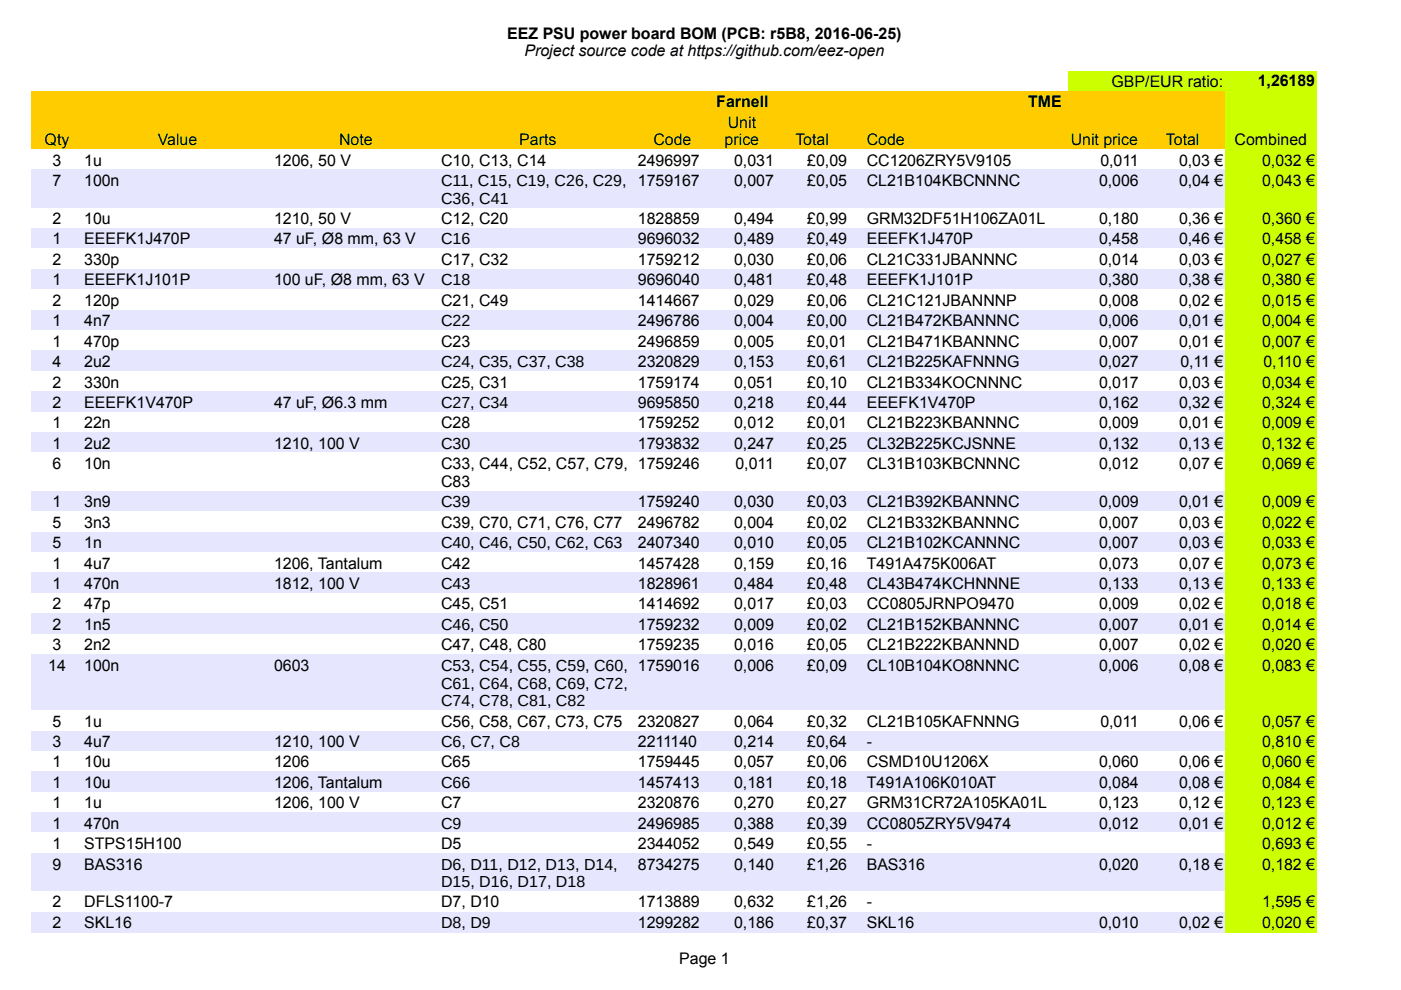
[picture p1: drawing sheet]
<svg xmlns="http://www.w3.org/2000/svg" width="297mm" height="210mm" viewBox="0 0 297 210" stroke-linecap="round" stroke-linejoin="round" font-family="sans-serif">
<defs><g id="words">
<g font-size="3.4">
<text x="107.5" y="8.2">EEZ PSU power board BOM (PCB: r5B8, 2016-06-25)</text>
<text x="111.2" y="12">Project source code at https://github.com/eez-open</text>
<text x="151.9" y="22.8">Farnell</text>
<text x="218" y="22.8">TME</text>
<text x="235.7" y="18.5">GBP/EUR ratio:</text>
<text x="266.7" y="18.3">1,26189</text>
<text x="154.3" y="27.1">Unit</text>
<text x="9.5" y="30.7">Qty</text>
<text x="11.1" y="35.1">3</text>
<text x="17.9" y="35.1">1u</text>
<text x="33.5" y="30.7">Value</text>
<text x="58.1" y="35.1">1206, 50 V</text>
<text x="71.9" y="30.7">Note</text>
<text x="93.5" y="35.1">C10, C13, C14</text>
<text x="110.1" y="30.7">Parts</text>
<text x="135.3" y="35.1">2496997</text>
<text x="138.5" y="30.7">Code</text>
<text x="153.6" y="30.8">price</text>
<text x="155.6" y="35.1">0,031</text>
<text x="168.6" y="30.7">Total</text>
<text x="171.2" y="35.1">£0,09</text>
<text x="183.8" y="30.7">Code</text>
<text x="183.8" y="35.1">CC1206ZRY5V9105</text>
<text x="227" y="30.7">Unit price</text>
<text x="233.3" y="35.1">0,011</text>
<text x="247.2" y="30.7">Total</text>
<text x="250" y="35.1">0,03 €</text>
<text x="261.8" y="30.7">Combined</text>
<text x="267.6" y="35.1">0,032 €</text>
<text x="11.1" y="39.4">7</text>
<text x="17.9" y="39.4">100n</text>
<text x="93.5" y="39.4">C11, C15, C19, C26, C29,</text>
<text x="135.3" y="39.4">1759167</text>
<text x="155.6" y="39.4">0,007</text>
<text x="171.2" y="39.4">£0,05</text>
<text x="183.8" y="39.4">CL21B104KBCNNNC</text>
<text x="233" y="39.4">0,006</text>
<text x="250" y="39.4">0,04 €</text>
<text x="267.6" y="39.4">0,043 €</text>
<text x="11.1" y="47.5">2</text>
<text x="17.9" y="47.5">10u</text>
<text x="58.1" y="47.5">1210, 50 V</text>
<text x="93.5" y="47.5">C12, C20</text>
<text x="93.5" y="43.2">C36, C41</text>
<text x="135.3" y="47.5">1828859</text>
<text x="155.6" y="47.5">0,494</text>
<text x="171.2" y="47.5">£0,99</text>
<text x="183.8" y="47.5">GRM32DF51H106ZA01L</text>
<text x="233" y="47.5">0,180</text>
<text x="250" y="47.5">0,36 €</text>
<text x="267.6" y="47.5">0,360 €</text>
<text x="11.1" y="51.8">1</text>
<text x="17.9" y="51.8">EEEFK1J470P</text>
<text x="58.1" y="51.8">47 uF, Ø8 mm, 63 V</text>
<text x="93.5" y="51.8">C16</text>
<text x="135.3" y="51.8">9696032</text>
<text x="155.6" y="51.8">0,489</text>
<text x="171.2" y="51.8">£0,49</text>
<text x="183.8" y="51.8">EEEFK1J470P</text>
<text x="233" y="51.8">0,458</text>
<text x="250" y="51.8">0,46 €</text>
<text x="267.6" y="51.8">0,458 €</text>
<text x="11.1" y="56.2">2</text>
<text x="17.9" y="56.2">330p</text>
<text x="93.5" y="56.2">C17, C32</text>
<text x="135.3" y="56.2">1759212</text>
<text x="155.6" y="56.2">0,030</text>
<text x="171.2" y="56.2">£0,06</text>
<text x="183.8" y="56.2">CL21C331JBANNNC</text>
<text x="233" y="56.2">0,014</text>
<text x="250" y="56.2">0,03 €</text>
<text x="267.6" y="56.2">0,027 €</text>
<text x="11.1" y="60.5">1</text>
<text x="11.1" y="64.8">2</text>
<text x="17.9" y="60.5">EEEFK1J101P</text>
<text x="17.9" y="64.8">120p</text>
<text x="58.1" y="60.5">100 uF, Ø8 mm, 63 V</text>
<text x="93.5" y="60.5">C18</text>
<text x="93.5" y="64.8">C21, C49</text>
<text x="135.3" y="60.5">9696040</text>
<text x="135.3" y="64.8">1414667</text>
<text x="155.6" y="60.5">0,481</text>
<text x="155.6" y="64.8">0,029</text>
<text x="171.2" y="60.5">£0,48</text>
<text x="171.2" y="64.8">£0,06</text>
<text x="183.8" y="60.5">EEEFK1J101P</text>
<text x="183.8" y="64.8">CL21C121JBANNNP</text>
<text x="233" y="60.5">0,380</text>
<text x="233" y="64.8">0,008</text>
<text x="250" y="60.5">0,38 €</text>
<text x="250" y="64.8">0,02 €</text>
<text x="267.6" y="60.5">0,380 €</text>
<text x="267.6" y="64.8">0,015 €</text>
<text x="11.1" y="69.1">1</text>
<text x="17.9" y="69.1">4n7</text>
<text x="93.5" y="69.1">C22</text>
<text x="135.3" y="69.1">2496786</text>
<text x="155.6" y="69.1">0,004</text>
<text x="171.2" y="69.1">£0,00</text>
<text x="183.8" y="69.1">CL21B472KBANNNC</text>
<text x="233" y="69.1">0,006</text>
<text x="250" y="69.1">0,01 €</text>
<text x="267.6" y="69.1">0,004 €</text>
<text x="11.1" y="73.5">1</text>
<text x="11.1" y="77.8">4</text>
<text x="17.9" y="73.5">470p</text>
<text x="17.9" y="77.8">2u2</text>
<text x="93.5" y="73.5">C23</text>
<text x="93.5" y="77.8">C24, C35, C37, C38</text>
<text x="135.3" y="73.5">2496859</text>
<text x="135.3" y="77.8">2320829</text>
<text x="155.6" y="73.5">0,005</text>
<text x="155.6" y="77.8">0,153</text>
<text x="171.2" y="73.5">£0,01</text>
<text x="171.2" y="77.8">£0,61</text>
<text x="183.8" y="73.5">CL21B471KBANNNC</text>
<text x="183.8" y="77.8">CL21B225KAFNNNG</text>
<text x="233" y="73.5">0,007</text>
<text x="233" y="77.8">0,027</text>
<text x="250" y="73.5">0,01 €</text>
<text x="250.3" y="77.8">0,11 €</text>
<text x="267.6" y="73.5">0,007 €</text>
<text x="267.9" y="77.8">0,110 €</text>
<text x="11.1" y="82.2">2</text>
<text x="17.9" y="82.2">330n</text>
<text x="93.5" y="82.2">C25, C31</text>
<text x="135.3" y="82.2">1759174</text>
<text x="155.6" y="82.2">0,051</text>
<text x="171.2" y="82.2">£0,10</text>
<text x="183.8" y="82.2">CL21B334KOCNNNC</text>
<text x="233" y="82.2">0,017</text>
<text x="250" y="82.2">0,03 €</text>
<text x="267.6" y="82.2">0,034 €</text>
<text x="11.1" y="86.5">2</text>
<text x="17.9" y="86.5">EEEFK1V470P</text>
<text x="58.1" y="86.5">47 uF, Ø6.3 mm</text>
<text x="93.5" y="86.5">C27, C34</text>
<text x="135.3" y="86.5">9695850</text>
<text x="155.6" y="86.5">0,218</text>
<text x="171.2" y="86.5">£0,44</text>
<text x="183.8" y="86.5">EEEFK1V470P</text>
<text x="233" y="86.5">0,162</text>
<text x="250" y="86.5">0,32 €</text>
<text x="267.6" y="86.5">0,324 €</text>
<text x="11.1" y="90.8">1</text>
<text x="11.1" y="95.1">1</text>
<text x="17.9" y="90.8">22n</text>
<text x="17.9" y="95.1">2u2</text>
<text x="58.1" y="95.1">1210, 100 V</text>
<text x="93.5" y="90.8">C28</text>
<text x="93.5" y="95.1">C30</text>
<text x="135.3" y="90.8">1759252</text>
<text x="135.3" y="95.1">1793832</text>
<text x="155.6" y="90.8">0,012</text>
<text x="155.6" y="95.1">0,247</text>
<text x="171.2" y="90.8">£0,01</text>
<text x="171.2" y="95.1">£0,25</text>
<text x="183.8" y="90.8">CL21B223KBANNNC</text>
<text x="183.8" y="95.1">CL32B225KCJSNNE</text>
<text x="233" y="90.8">0,009</text>
<text x="233" y="95.1">0,132</text>
<text x="250" y="90.8">0,01 €</text>
<text x="250" y="95.1">0,13 €</text>
<text x="267.6" y="90.8">0,009 €</text>
<text x="267.6" y="95.1">0,132 €</text>
<text x="11.1" y="99.4">6</text>
<text x="17.9" y="99.4">10n</text>
<text x="93.5" y="99.5">C33, C44, C52, C57, C79, 1759246</text>
<text x="155.9" y="99.4">0,011</text>
<text x="171.2" y="99.4">£0,07</text>
<text x="183.8" y="99.4">CL31B103KBCNNNC</text>
<text x="233" y="99.4">0,012</text>
<text x="250" y="99.4">0,07 €</text>
<text x="267.6" y="99.4">0,069 €</text>
<text x="11.1" y="107.5">1</text>
<text x="17.9" y="107.5">3n9</text>
<text x="93.5" y="107.5">C39</text>
<text x="93.5" y="103.3">C83</text>
<text x="135.3" y="107.5">1759240</text>
<text x="155.6" y="107.5">0,030</text>
<text x="171.2" y="107.5">£0,03</text>
<text x="183.8" y="107.5">CL21B392KBANNNC</text>
<text x="233" y="107.5">0,009</text>
<text x="250" y="107.5">0,01 €</text>
<text x="267.6" y="107.5">0,009 €</text>
<text x="11.1" y="111.9">5</text>
<text x="17.9" y="111.9">3n3</text>
<text x="93.5" y="111.9">C39, C70, C71, C76, C77</text>
<text x="135.3" y="111.9">2496782</text>
<text x="155.6" y="111.9">0,004</text>
<text x="171.2" y="111.9">£0,02</text>
<text x="183.8" y="111.9">CL21B332KBANNNC</text>
<text x="233" y="111.9">0,007</text>
<text x="250" y="111.9">0,03 €</text>
<text x="267.6" y="111.9">0,022 €</text>
<text x="11.1" y="116.2">5</text>
<text x="17.9" y="116.2">1n</text>
<text x="93.5" y="116.2">C40, C46, C50, C62, C63</text>
<text x="135.3" y="116.2">2407340</text>
<text x="155.6" y="116.2">0,010</text>
<text x="171.2" y="116.2">£0,05</text>
<text x="183.8" y="116.2">CL21B102KCANNNC</text>
<text x="233" y="116.2">0,007</text>
<text x="250" y="116.2">0,03 €</text>
<text x="267.6" y="116.2">0,033 €</text>
<text x="11.1" y="120.5">1</text>
<text x="11.1" y="124.8">1</text>
<text x="17.9" y="120.5">4u7</text>
<text x="17.9" y="124.8">470n</text>
<text x="58.1" y="120.5">1206, Tantalum</text>
<text x="58.1" y="124.8">1812, 100 V</text>
<text x="93.5" y="120.5">C42</text>
<text x="93.5" y="124.8">C43</text>
<text x="135.3" y="120.5">1457428</text>
<text x="135.3" y="124.8">1828961</text>
<text x="155.6" y="120.5">0,159</text>
<text x="155.6" y="124.8">0,484</text>
<text x="171.2" y="120.5">£0,16</text>
<text x="171.2" y="124.8">£0,48</text>
<text x="183.8" y="120.5">T491A475K006AT</text>
<text x="183.8" y="124.8">CL43B474KCHNNNE</text>
<text x="233" y="120.5">0,073</text>
<text x="233" y="124.8">0,133</text>
<text x="250" y="120.5">0,07 €</text>
<text x="250" y="124.8">0,13 €</text>
<text x="267.6" y="120.5">0,073 €</text>
<text x="267.6" y="124.8">0,133 €</text>
<text x="11.1" y="129.2">2</text>
<text x="17.9" y="129.2">47p</text>
<text x="93.5" y="129.2">C45, C51</text>
<text x="135.3" y="129.2">1414692</text>
<text x="155.6" y="129.2">0,017</text>
<text x="171.2" y="129.2">£0,03</text>
<text x="183.8" y="129.2">CC0805JRNPO9470</text>
<text x="233" y="129.2">0,009</text>
<text x="250" y="129.2">0,02 €</text>
<text x="267.6" y="129.2">0,018 €</text>
<text x="11.1" y="133.5">2</text>
<text x="11.1" y="137.8">3</text>
<text x="17.9" y="133.5">1n5</text>
<text x="17.9" y="137.8">2n2</text>
<text x="93.5" y="133.5">C46, C50</text>
<text x="93.5" y="137.8">C47, C48, C80</text>
<text x="135.3" y="133.5">1759232</text>
<text x="135.3" y="137.8">1759235</text>
<text x="155.6" y="133.5">0,009</text>
<text x="155.6" y="137.8">0,016</text>
<text x="171.2" y="133.5">£0,02</text>
<text x="171.2" y="137.8">£0,05</text>
<text x="183.8" y="133.5">CL21B152KBANNNC</text>
<text x="183.8" y="137.8">CL21B222KBANNND</text>
<text x="233" y="133.5">0,007</text>
<text x="233" y="137.8">0,007</text>
<text x="250" y="133.5">0,01 €</text>
<text x="250" y="137.8">0,02 €</text>
<text x="267.6" y="133.5">0,014 €</text>
<text x="267.6" y="137.8">0,020 €</text>
<text x="10.2" y="142.2">14</text>
<text x="17.9" y="142.2">100n</text>
<text x="58.1" y="142.2">0603</text>
<text x="93.5" y="142.2">C53, C54, C55, C59, C60, 1759016</text>
<text x="155.6" y="142.2">0,006</text>
<text x="171.2" y="142.2">£0,09</text>
<text x="183.8" y="142.2">CL10B104KO8NNNC</text>
<text x="233" y="142.2">0,006</text>
<text x="250" y="142.2">0,08 €</text>
<text x="267.6" y="142.2">0,083 €</text>
<text x="93.5" y="146">C61, C64, C68, C69, C72,</text>
<text x="93.5" y="149.8">C74, C78, C81, C82</text>
<text x="11.1" y="154.1">5</text>
<text x="17.9" y="154.1">1u</text>
<text x="93.5" y="154.1">C56, C58, C67, C73, C75</text>
<text x="135.3" y="154.1">2320827</text>
<text x="155.6" y="154.1">0,064</text>
<text x="171.2" y="154.1">£0,32</text>
<text x="183.8" y="154.1">CL21B105KAFNNNG</text>
<text x="233.3" y="154.1">0,011</text>
<text x="250" y="154.1">0,06 €</text>
<text x="267.6" y="154.1">0,057 €</text>
<text x="11.1" y="158.4">3</text>
<text x="17.9" y="158.4">4u7</text>
<text x="58.1" y="158.4">1210, 100 V</text>
<text x="93.5" y="158.4">C6, C7, C8</text>
<text x="135.3" y="158.4">2211140</text>
<text x="155.6" y="158.4">0,214</text>
<text x="171.2" y="158.4">£0,64</text>
<text x="183.8" y="158.4">-</text>
<text x="267.6" y="158.4">0,810 €</text>
<text x="11.1" y="162.7">1</text>
<text x="11.1" y="167">1</text>
<text x="17.9" y="162.7">10u</text>
<text x="17.9" y="167">10u</text>
<text x="58.1" y="162.7">1206</text>
<text x="58.1" y="167">1206, Tantalum</text>
<text x="93.5" y="162.7">C65</text>
<text x="93.5" y="167">C66</text>
<text x="135.3" y="162.7">1759445</text>
<text x="135.3" y="167">1457413</text>
<text x="155.6" y="162.7">0,057</text>
<text x="155.6" y="167">0,181</text>
<text x="171.2" y="162.7">£0,06</text>
<text x="171.2" y="167">£0,18</text>
<text x="183.8" y="162.7">CSMD10U1206X</text>
<text x="183.8" y="167">T491A106K010AT</text>
<text x="233" y="162.7">0,060</text>
<text x="233" y="167">0,084</text>
<text x="250" y="162.7">0,06 €</text>
<text x="250" y="167">0,08 €</text>
<text x="267.6" y="162.7">0,060 €</text>
<text x="267.6" y="167">0,084 €</text>
<text x="11.1" y="171.3">1</text>
<text x="17.9" y="171.3">1u</text>
<text x="58.1" y="171.3">1206, 100 V</text>
<text x="93.5" y="171.3">C7</text>
<text x="135.3" y="171.3">2320876</text>
<text x="155.6" y="171.3">0,270</text>
<text x="171.2" y="171.3">£0,27</text>
<text x="183.8" y="171.3">GRM31CR72A105KA01L</text>
<text x="233" y="171.3">0,123</text>
<text x="250" y="171.3">0,12 €</text>
<text x="267.6" y="171.3">0,123 €</text>
<text x="11.1" y="175.7">1</text>
<text x="17.9" y="175.7">470n</text>
<text x="93.5" y="175.7">C9</text>
<text x="135.3" y="175.7">2496985</text>
<text x="155.6" y="175.7">0,388</text>
<text x="171.2" y="175.7">£0,39</text>
<text x="183.8" y="175.7">CC0805ZRY5V9474</text>
<text x="233" y="175.7">0,012</text>
<text x="250" y="175.7">0,01 €</text>
<text x="267.6" y="175.7">0,012 €</text>
<text x="11.1" y="180">1</text>
<text x="11.1" y="184.4">9</text>
<text x="17.9" y="180">STPS15H100</text>
<text x="17.9" y="184.4">BAS316</text>
<text x="93.5" y="180">D5</text>
<text x="93.5" y="184.4">D6, D11, D12, D13, D14,</text>
<text x="135.3" y="180">2344052</text>
<text x="135.3" y="184.4">8734275</text>
<text x="155.6" y="180">0,549</text>
<text x="155.6" y="184.4">0,140</text>
<text x="171.2" y="180">£0,55</text>
<text x="171.2" y="184.4">£1,26</text>
<text x="183.8" y="180">-</text>
<text x="183.8" y="184.4">BAS316</text>
<text x="233" y="184.4">0,020</text>
<text x="250" y="184.4">0,18 €</text>
<text x="267.6" y="180">0,693 €</text>
<text x="267.6" y="184.4">0,182 €</text>
<text x="93.5" y="188.1">D15, D16, D17, D18</text>
<text x="11.1" y="192.4">2</text>
<text x="11.1" y="196.7">2</text>
<text x="17.9" y="192.4">DFLS1100-7</text>
<text x="17.9" y="196.7">SKL16</text>
<text x="93.5" y="192.4">D7, D10</text>
<text x="93.5" y="196.7">D8, D9</text>
<text x="135.3" y="192.4">1713889</text>
<text x="135.3" y="196.7">1299282</text>
<text x="155.6" y="192.4">0,632</text>
<text x="155.6" y="196.7">0,186</text>
<text x="171.2" y="192.4">£1,26</text>
<text x="171.2" y="196.7">£0,37</text>
<text x="183.8" y="192.4">-</text>
<text x="183.8" y="196.7">SKL16</text>
<text x="233" y="196.7">0,010</text>
<text x="250" y="196.7">0,02 €</text>
<text x="267.6" y="192.4">1,595 €</text>
<text x="267.6" y="196.7">0,020 €</text>
<text x="144" y="204.4">Page 1</text>
</g>
</g></defs>
<path d="M226.4 15h52.7v4.3h-52.7z" fill-rule="evenodd" fill="#cf0"/>
<path d="M6.7 19.3h253v12.4h-253z" fill-rule="evenodd" fill="#fc0"/>
<path d="M259.7 19.3h19.5v12.4h-19.5z" fill-rule="evenodd" fill="#cf0"/>
<path d="M6.7 31.6h253v4.4h-253z" fill-rule="evenodd" fill="#fff"/>
<path d="M259.7 31.6h19.5v4.4h-19.5z" fill-rule="evenodd" fill="#cf0"/>
<path d="M6.7 36h253v8.1h-253z" fill-rule="evenodd" fill="#e6e6ff"/>
<path d="M259.7 36h19.5v8.1h-19.5z" fill-rule="evenodd" fill="#cf0"/>
<path d="M6.7 44.1h253v4.3h-253z" fill-rule="evenodd" fill="#fff"/>
<path d="M259.7 44.1h19.5v4.3h-19.5z" fill-rule="evenodd" fill="#cf0"/>
<path d="M6.7 48.4h253v4.3h-253z" fill-rule="evenodd" fill="#e6e6ff"/>
<path d="M259.7 48.4h19.5v4.3h-19.5z" fill-rule="evenodd" fill="#cf0"/>
<path d="M6.7 52.7h253v4.4h-253z" fill-rule="evenodd" fill="#fff"/>
<path d="M259.7 52.7h19.5v4.4h-19.5z" fill-rule="evenodd" fill="#cf0"/>
<path d="M6.7 57h253v4.4h-253z" fill-rule="evenodd" fill="#e6e6ff"/>
<path d="M259.7 57h19.5v4.4h-19.5z" fill-rule="evenodd" fill="#cf0"/>
<path d="M6.7 61.4h253v4.3h-253z" fill-rule="evenodd" fill="#fff"/>
<path d="M259.7 61.4h19.5v4.3h-19.5z" fill-rule="evenodd" fill="#cf0"/>
<path d="M6.7 65.7h253v4.4h-253z" fill-rule="evenodd" fill="#e6e6ff"/>
<path d="M259.7 65.7h19.5v4.4h-19.5z" fill-rule="evenodd" fill="#cf0"/>
<path d="M6.7 70h253v4.4h-253z" fill-rule="evenodd" fill="#fff"/>
<path d="M259.7 70h19.5v4.4h-19.5z" fill-rule="evenodd" fill="#cf0"/>
<path d="M6.7 74.4h253v4.3h-253z" fill-rule="evenodd" fill="#e6e6ff"/>
<path d="M259.7 74.4h19.5v4.3h-19.5z" fill-rule="evenodd" fill="#cf0"/>
<path d="M6.7 78.7h253v4.3h-253z" fill-rule="evenodd" fill="#fff"/>
<path d="M259.7 78.7h19.5v4.3h-19.5z" fill-rule="evenodd" fill="#cf0"/>
<path d="M6.7 83h253v4.4h-253z" fill-rule="evenodd" fill="#e6e6ff"/>
<path d="M259.7 83h19.5v4.4h-19.5z" fill-rule="evenodd" fill="#cf0"/>
<path d="M6.7 87.3h253v4.4h-253z" fill-rule="evenodd" fill="#fff"/>
<path d="M259.7 87.3h19.5v4.4h-19.5z" fill-rule="evenodd" fill="#cf0"/>
<path d="M6.7 91.7h253v4.3h-253z" fill-rule="evenodd" fill="#e6e6ff"/>
<path d="M259.7 91.7h19.5v4.3h-19.5z" fill-rule="evenodd" fill="#cf0"/>
<path d="M6.7 96h253v8.1h-253z" fill-rule="evenodd" fill="#fff"/>
<path d="M259.7 96h19.5v8.1h-19.5z" fill-rule="evenodd" fill="#cf0"/>
<path d="M6.7 104.1h253v4.3h-253z" fill-rule="evenodd" fill="#e6e6ff"/>
<path d="M259.7 104.1h19.5v4.3h-19.5z" fill-rule="evenodd" fill="#cf0"/>
<path d="M6.7 108.4h253v4.3h-253z" fill-rule="evenodd" fill="#fff"/>
<path d="M259.7 108.4h19.5v4.3h-19.5z" fill-rule="evenodd" fill="#cf0"/>
<path d="M6.7 112.7h253v4.4h-253z" fill-rule="evenodd" fill="#e6e6ff"/>
<path d="M259.7 112.7h19.5v4.4h-19.5z" fill-rule="evenodd" fill="#cf0"/>
<path d="M6.7 117.1h253v4.3h-253z" fill-rule="evenodd" fill="#fff"/>
<path d="M259.7 117.1h19.5v4.3h-19.5z" fill-rule="evenodd" fill="#cf0"/>
<path d="M6.7 121.4h253v4.4h-253z" fill-rule="evenodd" fill="#e6e6ff"/>
<path d="M259.7 121.4h19.5v4.4h-19.5z" fill-rule="evenodd" fill="#cf0"/>
<path d="M6.7 125.7h253v4.4h-253z" fill-rule="evenodd" fill="#fff"/>
<path d="M259.7 125.7h19.5v4.4h-19.5z" fill-rule="evenodd" fill="#cf0"/>
<path d="M6.7 130.1h253v4.3h-253z" fill-rule="evenodd" fill="#e6e6ff"/>
<path d="M259.7 130.1h19.5v4.3h-19.5z" fill-rule="evenodd" fill="#cf0"/>
<path d="M6.7 134.4h253v4.3h-253z" fill-rule="evenodd" fill="#fff"/>
<path d="M259.7 134.4h19.5v4.3h-19.5z" fill-rule="evenodd" fill="#cf0"/>
<path d="M6.7 138.7h253v11.9h-253z" fill-rule="evenodd" fill="#e6e6ff"/>
<path d="M259.7 138.7h19.5v11.9h-19.5z" fill-rule="evenodd" fill="#cf0"/>
<path d="M6.7 150.6h253v4.3h-253z" fill-rule="evenodd" fill="#fff"/>
<path d="M259.7 150.6h19.5v4.3h-19.5z" fill-rule="evenodd" fill="#cf0"/>
<path d="M6.7 154.9h253v4.4h-253z" fill-rule="evenodd" fill="#e6e6ff"/>
<path d="M259.7 154.9h19.5v4.4h-19.5z" fill-rule="evenodd" fill="#cf0"/>
<path d="M6.7 159.2h253v4.4h-253z" fill-rule="evenodd" fill="#fff"/>
<path d="M259.7 159.2h19.5v4.4h-19.5z" fill-rule="evenodd" fill="#cf0"/>
<path d="M6.7 163.6h253v4.3h-253z" fill-rule="evenodd" fill="#e6e6ff"/>
<path d="M259.7 163.6h19.5v4.3h-19.5z" fill-rule="evenodd" fill="#cf0"/>
<path d="M6.7 167.9h253v4.4h-253z" fill-rule="evenodd" fill="#fff"/>
<path d="M259.7 167.9h19.5v4.4h-19.5z" fill-rule="evenodd" fill="#cf0"/>
<path d="M6.7 172.2h253v4.4h-253z" fill-rule="evenodd" fill="#e6e6ff"/>
<path d="M259.7 172.2h19.5v4.4h-19.5z" fill-rule="evenodd" fill="#cf0"/>
<path d="M6.7 176.6h253v4.3h-253z" fill-rule="evenodd" fill="#fff"/>
<path d="M259.7 176.6h19.5v4.3h-19.5z" fill-rule="evenodd" fill="#cf0"/>
<path d="M6.7 180.9h253v8.1h-253z" fill-rule="evenodd" fill="#e6e6ff"/>
<path d="M259.7 180.9h19.5v8.1h-19.5z" fill-rule="evenodd" fill="#cf0"/>
<path d="M6.7 189h253v4.3h-253z" fill-rule="evenodd" fill="#fff"/>
<path d="M259.7 189h19.5v4.3h-19.5z" fill-rule="evenodd" fill="#cf0"/>
<path d="M6.7 193.3h253v4.4h-253z" fill-rule="evenodd" fill="#e6e6ff"/>
<path d="M259.7 193.3h19.5v4.4h-19.5z" fill-rule="evenodd" fill="#cf0"/>
<use href="#words"/>
</svg>
